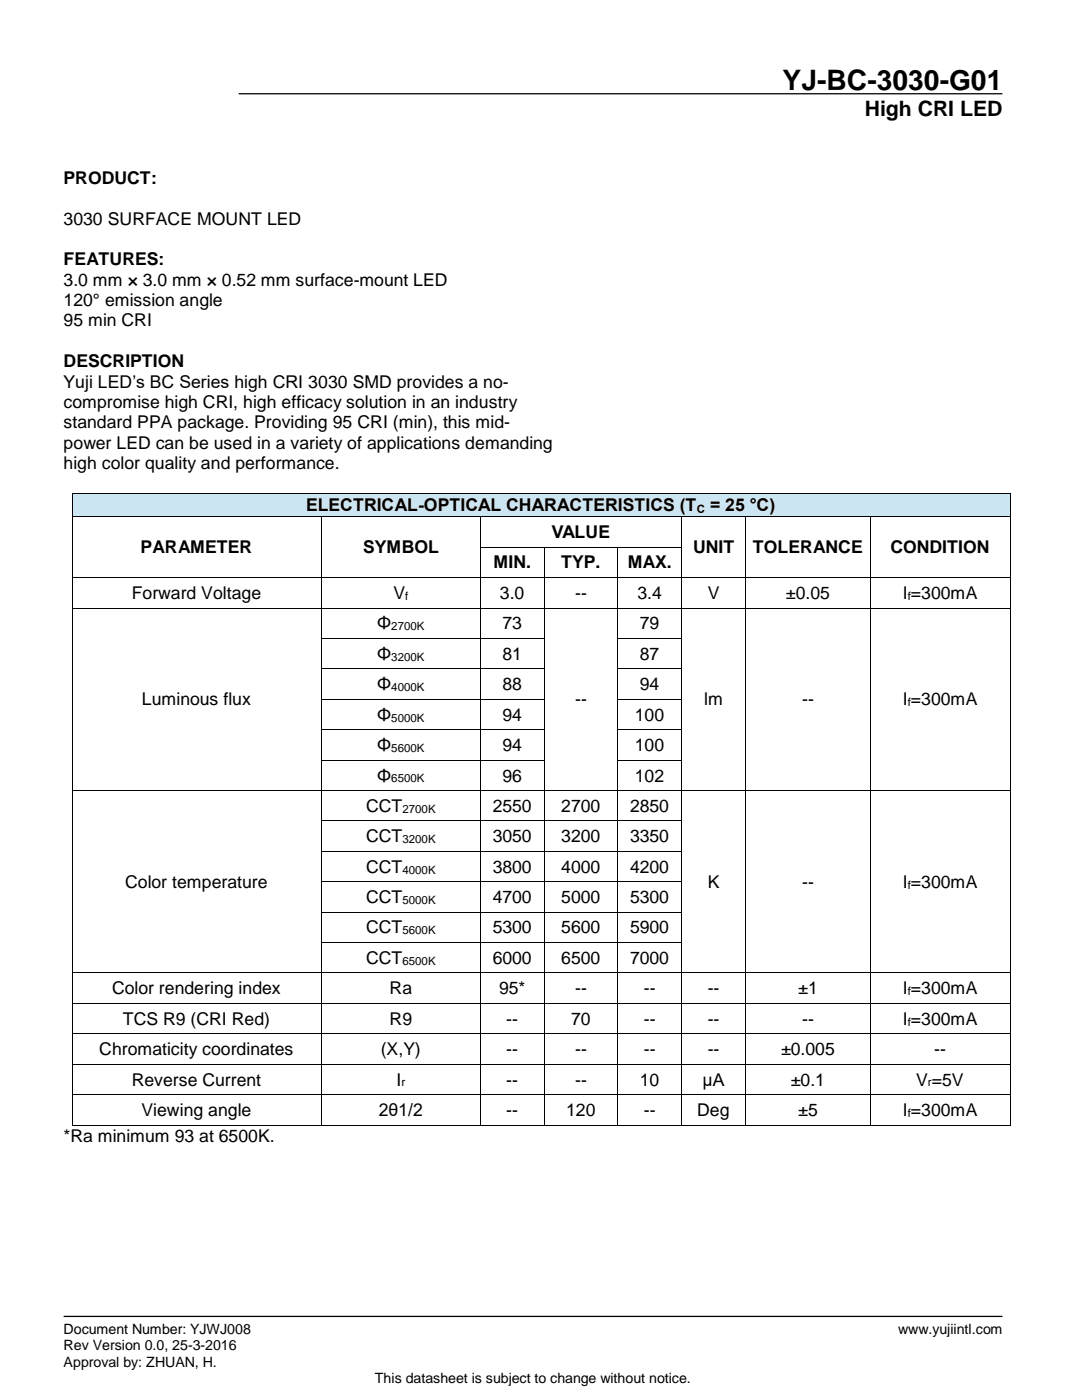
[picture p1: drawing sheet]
<svg xmlns="http://www.w3.org/2000/svg" width="216mm" height="279mm" viewBox="0 0 216 279" stroke-linecap="round" stroke-linejoin="round" font-family="sans-serif">
<defs><g id="words">
<text font-size="5.6" x="156.2" y="17.9">YJ-BC-3030-G01</text>
<text font-size="4.2" x="172.5" y="23.1">High CRI LED</text>
<g font-size="3.5">
<text x="12.7" y="36.8">PRODUCT:</text>
<text x="12.7" y="44.9">3030 SURFACE MOUNT LED</text>
<text x="12.7" y="53">FEATURES:</text>
<text x="12.7" y="57.1">3.0 mm × 3.0 mm ×0.52 mm surface-mount LED</text>
<text x="12.7" y="61.1">120° emission angle</text>
<text x="12.7" y="65.2">95 min CRI</text>
<text x="12.7" y="73.2">DESCRIPTION</text>
<text x="12.7" y="77.4">Yuji LED’s BC Series high CRI 3030 SMD provides a no-</text>
<text x="12.7" y="81.4">compromise high CRI, high efficacy solution in an industry</text>
<text x="12.7" y="85.5">standard PPA package. Providing 95 CRI (min), this mid-</text>
<text x="12.7" y="89.5">power LED can be used in a variety of applications demanding</text>
<text x="12.7" y="93.6">high color quality and performance.</text>
<text x="61.1" y="102">ELECTRICAL-OPTICAL CHARACTERISTICS (T</text>
<text x="141.7" y="102">= 25 °C)</text>
<text x="110.1" y="107.4">VALUE</text>
<text x="28" y="110.4">PARAMETER</text>
<text x="72.4" y="110.4">SYMBOL</text>
<text x="98.5" y="113.4">MIN.</text>
<text x="112" y="113.4">TYP.</text>
<text x="125.2" y="113.4">MAX.</text>
<text x="138.3" y="110.4">UNIT</text>
<text x="150.2" y="110.4">TOLERANCE</text>
<text x="177.7" y="110.4">CONDITION</text>
<text x="26.3" y="119.6">Forward Voltage</text>
<text x="78.5" y="119.6">V</text>
<text x="99.8" y="119.6">3.0</text>
<text x="114.7" y="119.6">--</text>
<text x="127.2" y="119.6">3.4</text>
<text x="141.2" y="119.6">V</text>
<text x="156.8" y="119.6">±0.05</text>
<text x="180.2" y="119.6">I =300mA</text>
<text x="75.3" y="125.6">Φ</text>
<text x="100.3" y="125.6">73</text>
<text x="127.7" y="125.6">79</text>
<text x="75.3" y="131.7">Φ</text>
<text x="100.3" y="131.7">81</text>
<text x="127.7" y="131.7">87</text>
<text x="75.3" y="137.8">Φ</text>
<text x="100.3" y="137.8">88</text>
<text x="127.7" y="137.8">94</text>
<text x="28.3" y="140.8">Luminous flux</text>
<text x="75.3" y="143.8">Φ</text>
<text x="100.3" y="143.8">94</text>
<text x="114.7" y="140.8">--</text>
<text x="126.7" y="143.8">100</text>
<text x="140.5" y="140.8">lm</text>
<text x="160.1" y="140.8">--</text>
<text x="180.2" y="140.8">I =300mA</text>
<text x="75.3" y="149.9">Φ</text>
<text x="100.3" y="149.9">94</text>
<text x="126.7" y="149.9">100</text>
<text x="75.3" y="156">Φ</text>
<text x="100.3" y="156">96</text>
<text x="126.7" y="156">102</text>
<text x="73" y="162">CCT</text>
<text x="98.3" y="162">2550</text>
<text x="112" y="162">2700</text>
<text x="125.7" y="162">2850</text>
<text x="73" y="168.1">CCT</text>
<text x="98.3" y="168.1">3050</text>
<text x="112" y="168.1">3200</text>
<text x="125.7" y="168.1">3350</text>
<text x="25" y="177.2">Color temperature</text>
<text x="73" y="174.2">CCT</text>
<text x="98.3" y="174.2">3800</text>
<text x="112" y="174.2">4000</text>
<text x="125.7" y="174.2">4200</text>
<text x="141.2" y="177.2">K</text>
<text x="160.1" y="177.2">--</text>
<text x="180.2" y="177.2">I =300mA</text>
<text x="73" y="180.2">CCT</text>
<text x="98.3" y="180.2">4700</text>
<text x="112" y="180.2">5000</text>
<text x="125.7" y="180.2">5300</text>
<text x="73" y="186.3">CCT</text>
<text x="98.3" y="186.3">5300</text>
<text x="112" y="186.3">5600</text>
<text x="125.7" y="186.3">5900</text>
<text x="73" y="192.4">CCT</text>
<text x="98.3" y="192.4">6000</text>
<text x="112" y="192.4">6500</text>
<text x="125.7" y="192.4">7000</text>
<text x="22.4" y="198.4">Color rendering index</text>
<text x="77.7" y="198.4">Ra</text>
<text x="99.6" y="198.4">95*</text>
<text x="114.7" y="198.4">--</text>
<text x="128.5" y="198.4">--</text>
<text x="141.2" y="198.4">--</text>
<text x="159.3" y="198.4">±1</text>
<text x="180.2" y="198.4">I =300mA</text>
<text x="24.5" y="204.5">TCS R9 (CRI Red)</text>
<text x="77.7" y="204.5">R9</text>
<text x="101" y="204.5">--</text>
<text x="113.9" y="204.5">70</text>
<text x="128.5" y="204.5">--</text>
<text x="141.2" y="204.5">--</text>
<text x="160.1" y="204.5">--</text>
<text x="180.2" y="204.5">I =300mA</text>
<text x="19.8" y="210.6">Chromaticity coordinates</text>
<text x="76" y="210.6">(X,Y)</text>
<text x="101" y="210.6">--</text>
<text x="114.7" y="210.6">--</text>
<text x="128.5" y="210.6">--</text>
<text x="141.2" y="210.6">--</text>
<text x="155.9" y="210.6">±0.005</text>
<text x="186.4" y="210.6">--</text>
<text x="26.3" y="216.7">Reverse Current</text>
<text x="79.1" y="216.7">I</text>
<text x="101" y="216.7">--</text>
<text x="114.7" y="216.7">--</text>
<text x="127.7" y="216.7">10</text>
<text x="140.2" y="216.7">μA</text>
<text x="157.8" y="216.7">±0.1</text>
<text x="182.8" y="216.7">V =5V</text>
<text x="12.7" y="227.9">*Ra minimum 93 at 6500K.</text>
<text x="28.2" y="222.7">Viewing angle</text>
<text x="75.6" y="222.7">2θ1/2</text>
<text x="101" y="222.7">--</text>
<text x="113" y="222.7">120</text>
<text x="128.5" y="222.7">--</text>
<text x="139.1" y="222.7">Deg</text>
<text x="159.3" y="222.7">±5</text>
<text x="180.2" y="222.7">I =300mA</text>
</g>
<g font-size="2.8">
<text x="12.7" y="266.3">Document Number: YJWJ008</text>
<text x="12.7" y="269.5">Rev Version 0.0, 25-3-2016</text>
<text x="179.2" y="266.3">www.yujiintl.com</text>
<text x="12.7" y="272.8">Approval by: ZHUAN, H.</text>
<text x="74.8" y="276">This datasheet is subject to change without notice.</text>
</g>
<g font-size="2.3">
<text x="139" y="102.3">C</text>
<text x="80.8" y="119.7">f</text>
<text x="181.1" y="119.7">f</text>
<text x="78.1" y="125.8">2700K</text>
<text x="78.1" y="131.8">3200K</text>
<text x="78.1" y="137.9">4000K</text>
<text x="78.1" y="144">5000K</text>
<text x="181.1" y="140.9">f</text>
<text x="78.1" y="150.1">5600K</text>
<text x="78.1" y="156.2">6500K</text>
<text x="80.3" y="162.2">2700K</text>
<text x="80.3" y="168.3">3200K</text>
<text x="80.3" y="174.4">4000K</text>
<text x="181.1" y="177.4">f</text>
<text x="80.3" y="180.4">5000K</text>
<text x="80.3" y="186.5">5600K</text>
<text x="80.3" y="192.6">6500K</text>
<text x="181.1" y="198.6">f</text>
<text x="181.1" y="204.7">f</text>
<text x="80.1" y="216.8">r</text>
<text x="185.2" y="216.8">r</text>
<text x="181.1" y="222.9">f</text>
</g>
</g></defs>
<path d="M47.6 18.7h152.4M12.7 262.7h187.3" fill="none" stroke="#000" stroke-width=".25"/>
<g fill="#cce5f3">
<path d="M14.5 98.5h187v4.6h-187z" fill-rule="evenodd"/>
<path d="M14.9 98.7h186.2v4.1h-186.2z" fill-rule="evenodd"/>
</g>
<g fill="#000">
<path d="M14.3 98.3h.2v.2h-.2z" fill-rule="evenodd"/>
<path d="M14.3 98.3h.2v.2h-.2z" fill-rule="evenodd"/>
<path d="M201.5 98.3h.2v.2h-.2z" fill-rule="evenodd"/>
<path d="M201.5 98.3h.2v.2h-.2z" fill-rule="evenodd"/>
<path d="M14.3 103.1h.2v.1h-.2z" fill-rule="evenodd"/>
<path d="M14.3 109.1h.2v.2h-.2z" fill-rule="evenodd"/>
<path d="M14.3 115.2h.2v.2h-.2z" fill-rule="evenodd"/>
<path d="M64 103.1h.2v.1h-.2z" fill-rule="evenodd"/>
<path d="M64 109.1h.2v.2h-.2z" fill-rule="evenodd"/>
<path d="M64 115.2h.2v.2h-.2z" fill-rule="evenodd"/>
<path d="M95.8 103.1h.1v.1h-.1z" fill-rule="evenodd"/>
<path d="M95.8 109.1h.1v.2h-.1z" fill-rule="evenodd"/>
<path d="M95.8 115.2h.1v.2h-.1z" fill-rule="evenodd"/>
<path d="M108.5 109.1h.1v.2h-.1z" fill-rule="evenodd"/>
<path d="M108.5 115.2h.1v.2h-.1z" fill-rule="evenodd"/>
<path d="M123.2 109.1h.1v.2h-.1z" fill-rule="evenodd"/>
<path d="M123.2 115.2h.1v.2h-.1z" fill-rule="evenodd"/>
<path d="M136 103.1h.1v.1h-.1z" fill-rule="evenodd"/>
<path d="M136 109.1h.1v.2h-.1z" fill-rule="evenodd"/>
<path d="M136 115.2h.1v.2h-.1z" fill-rule="evenodd"/>
<path d="M148.7 103.1h.2v.1h-.2z" fill-rule="evenodd"/>
<path d="M148.7 109.1h.2v.2h-.2z" fill-rule="evenodd"/>
<path d="M148.7 115.2h.2v.2h-.2z" fill-rule="evenodd"/>
<path d="M173.6 103.1h.2v.1h-.2z" fill-rule="evenodd"/>
<path d="M173.6 109.1h.2v.2h-.2z" fill-rule="evenodd"/>
<path d="M173.6 115.2h.2v.2h-.2z" fill-rule="evenodd"/>
<path d="M201.5 103.1h.2v.1h-.2z" fill-rule="evenodd"/>
<path d="M201.5 109.1h.2v.2h-.2z" fill-rule="evenodd"/>
<path d="M201.5 115.2h.2v.2h-.2z" fill-rule="evenodd"/>
</g>
<g fill="none" stroke="#000" stroke-width=".2">
<path d="M14.4 98.5v4.6M14.5 98.4h187M201.6 98.5v4.6M14.4 103.2v5.9M14.4 109.3v5.9M14.4 115.4v5.9M14.5 103.1h49.5M14.5 115.3h49.5M64.1 103.2v5.9M64.1 109.3v5.9M64.1 115.4v5.9M64.2 103.1h31.6"/>
<path d="M64.2 115.3h31.6M95.9 103.2v5.9M95.9 109.3v5.9M95.9 115.4v5.9M95.9 103.1h40.1M95.9 109.2h12.6M95.9 115.3h12.6M108.6 109.3v5.9M108.6 115.4v5.9M108.6 109.2h14.6M108.6 115.3h14.6M123.3 109.3v5.9"/>
<path d="M123.3 115.4v5.9M123.3 109.2h12.7M123.3 115.3h12.7M136 103.2v5.9M136 109.3v5.9M136 115.4v5.9M136.1 103.1h12.6M136.1 115.3h12.6M148.8 103.2v5.9M148.8 109.3v5.9M148.8 115.4v5.9M148.9 103.1h24.7"/>
<path d="M148.9 115.3h24.7M173.7 103.2v5.9M173.7 109.3v5.9M173.7 115.4v5.9M173.8 103.1h27.7M173.8 115.3h27.7M201.6 103.2v5.9M201.6 109.3v5.9M201.6 115.4v5.9"/>
</g>
<path d="M75.3 122.4h9.4v4h-9.4z" fill-rule="evenodd" fill="#fff"/>
<g fill="#000">
<path d="M14.3 121.3h.2v.1h-.2z" fill-rule="evenodd"/>
<path d="M64 121.3h.2v.1h-.2z" fill-rule="evenodd"/>
<path d="M95.8 121.3h.1v.1h-.1z" fill-rule="evenodd"/>
<path d="M108.5 121.3h.1v.1h-.1z" fill-rule="evenodd"/>
<path d="M123.2 121.3h.1v.1h-.1z" fill-rule="evenodd"/>
<path d="M136 121.3h.1v.1h-.1z" fill-rule="evenodd"/>
<path d="M148.7 121.3h.2v.1h-.2z" fill-rule="evenodd"/>
<path d="M173.6 121.3h.2v.1h-.2z" fill-rule="evenodd"/>
<path d="M201.5 121.3h.2v.1h-.2z" fill-rule="evenodd"/>
</g>
<g fill="none" stroke="#000" stroke-width=".2">
<path d="M14.4 121.4v5.9M14.5 121.3h49.5M64.1 121.4v5.9M64.2 121.3h31.6M95.9 121.4v5.9M95.9 121.3h12.6M108.6 121.4v5.9M108.6 121.3h14.6M123.3 121.4v5.9M123.3 121.3h12.7M136 121.4v5.9M136.1 121.3h12.6"/>
<path d="M148.8 121.4v5.9M148.9 121.3h24.7M173.7 121.4v5.9M173.8 121.3h27.7M201.6 121.4v5.9"/>
</g>
<path d="M75.3 128.4h9.4v4h-9.4z" fill-rule="evenodd" fill="#fff"/>
<g fill="#000">
<path d="M14.3 127.3h.2v.2h-.2z" fill-rule="evenodd"/>
<path d="M64 127.3h.2v.2h-.2z" fill-rule="evenodd"/>
<path d="M95.8 127.3h.1v.2h-.1z" fill-rule="evenodd"/>
<path d="M108.5 127.3h.1v.2h-.1z" fill-rule="evenodd"/>
<path d="M123.2 127.3h.1v.2h-.1z" fill-rule="evenodd"/>
<path d="M136 127.3h.1v.2h-.1z" fill-rule="evenodd"/>
<path d="M148.7 127.3h.2v.2h-.2z" fill-rule="evenodd"/>
<path d="M173.6 127.3h.2v.2h-.2z" fill-rule="evenodd"/>
<path d="M201.5 127.3h.2v.2h-.2z" fill-rule="evenodd"/>
</g>
<path d="M14.4 127.5v5.9M64.1 127.5v5.9M64.2 127.4h31.6M95.9 127.5v5.9M95.9 127.4h12.6M108.6 127.5v5.9M123.3 127.5v5.9M123.3 127.4h12.7M136 127.5v5.9M148.8 127.5v5.9M173.7 127.5v5.9M201.6 127.5v5.9" fill="none" stroke="#000" stroke-width=".2"/>
<path d="M75.3 134.5h9.4v4h-9.4z" fill-rule="evenodd" fill="#fff"/>
<g fill="#000">
<path d="M14.3 133.4h.2v.2h-.2z" fill-rule="evenodd"/>
<path d="M64 133.4h.2v.2h-.2z" fill-rule="evenodd"/>
<path d="M95.8 133.4h.1v.2h-.1z" fill-rule="evenodd"/>
<path d="M108.5 133.4h.1v.2h-.1z" fill-rule="evenodd"/>
<path d="M123.2 133.4h.1v.2h-.1z" fill-rule="evenodd"/>
<path d="M136 133.4h.1v.2h-.1z" fill-rule="evenodd"/>
<path d="M148.7 133.4h.2v.2h-.2z" fill-rule="evenodd"/>
<path d="M173.6 133.4h.2v.2h-.2z" fill-rule="evenodd"/>
<path d="M201.5 133.4h.2v.2h-.2z" fill-rule="evenodd"/>
</g>
<path d="M14.4 133.6v5.9M64.1 133.6v5.9M64.2 133.5h31.6M95.9 133.6v5.9M95.9 133.5h12.6M108.6 133.6v5.9M123.3 133.6v5.9M123.3 133.5h12.7M136 133.6v5.9M148.8 133.6v5.9M173.7 133.6v5.9M201.6 133.6v5.9" fill="none" stroke="#000" stroke-width=".2"/>
<path d="M75.3 140.6h9.4v4h-9.4z" fill-rule="evenodd" fill="#fff"/>
<g fill="#000">
<path d="M14.3 139.5h.2v.1h-.2z" fill-rule="evenodd"/>
<path d="M64 139.5h.2v.1h-.2z" fill-rule="evenodd"/>
<path d="M95.8 139.5h.1v.1h-.1z" fill-rule="evenodd"/>
<path d="M108.5 139.5h.1v.1h-.1z" fill-rule="evenodd"/>
<path d="M123.2 139.5h.1v.1h-.1z" fill-rule="evenodd"/>
<path d="M136 139.5h.1v.1h-.1z" fill-rule="evenodd"/>
<path d="M148.7 139.5h.2v.1h-.2z" fill-rule="evenodd"/>
<path d="M173.6 139.5h.2v.1h-.2z" fill-rule="evenodd"/>
<path d="M201.5 139.5h.2v.1h-.2z" fill-rule="evenodd"/>
</g>
<path d="M14.4 139.6v5.9M64.1 139.6v5.9M64.2 139.5h31.6M95.9 139.6v5.9M95.9 139.5h12.6M108.6 139.6v5.9M123.3 139.6v5.9M123.3 139.5h12.7M136 139.6v5.9M148.8 139.6v5.9M173.7 139.6v5.9M201.6 139.6v5.9" fill="none" stroke="#000" stroke-width=".2"/>
<path d="M75.3 146.6h9.4v4h-9.4z" fill-rule="evenodd" fill="#fff"/>
<g fill="#000">
<path d="M14.3 145.5h.2v.2h-.2z" fill-rule="evenodd"/>
<path d="M64 145.5h.2v.2h-.2z" fill-rule="evenodd"/>
<path d="M95.8 145.5h.1v.2h-.1z" fill-rule="evenodd"/>
<path d="M108.5 145.5h.1v.2h-.1z" fill-rule="evenodd"/>
<path d="M123.2 145.5h.1v.2h-.1z" fill-rule="evenodd"/>
<path d="M136 145.5h.1v.2h-.1z" fill-rule="evenodd"/>
<path d="M148.7 145.5h.2v.2h-.2z" fill-rule="evenodd"/>
<path d="M173.6 145.5h.2v.2h-.2z" fill-rule="evenodd"/>
<path d="M201.5 145.5h.2v.2h-.2z" fill-rule="evenodd"/>
</g>
<path d="M14.4 145.7v5.9M64.1 145.7v5.9M64.2 145.6h31.6M95.9 145.7v5.9M95.9 145.6h12.6M108.6 145.7v5.9M123.3 145.7v5.9M123.3 145.6h12.7M136 145.7v5.9M148.8 145.7v5.9M173.7 145.7v5.9M201.6 145.7v5.9" fill="none" stroke="#000" stroke-width=".2"/>
<path d="M75.3 152.7h9.4v4h-9.4z" fill-rule="evenodd" fill="#fff"/>
<g fill="#000">
<path d="M14.3 151.6h.2v.2h-.2z" fill-rule="evenodd"/>
<path d="M14.3 157.7h.2v.1h-.2z" fill-rule="evenodd"/>
<path d="M64 151.6h.2v.2h-.2z" fill-rule="evenodd"/>
<path d="M64 157.7h.2v.1h-.2z" fill-rule="evenodd"/>
<path d="M95.8 151.6h.1v.2h-.1z" fill-rule="evenodd"/>
<path d="M95.8 157.7h.1v.1h-.1z" fill-rule="evenodd"/>
<path d="M108.5 151.6h.1v.2h-.1z" fill-rule="evenodd"/>
<path d="M108.5 157.7h.1v.1h-.1z" fill-rule="evenodd"/>
<path d="M123.2 151.6h.1v.2h-.1z" fill-rule="evenodd"/>
<path d="M123.2 157.7h.1v.1h-.1z" fill-rule="evenodd"/>
<path d="M136 151.6h.1v.2h-.1z" fill-rule="evenodd"/>
<path d="M136 157.7h.1v.1h-.1z" fill-rule="evenodd"/>
<path d="M148.7 151.6h.2v.2h-.2z" fill-rule="evenodd"/>
<path d="M148.7 157.7h.2v.1h-.2z" fill-rule="evenodd"/>
<path d="M173.6 151.6h.2v.2h-.2z" fill-rule="evenodd"/>
<path d="M173.6 157.7h.2v.1h-.2z" fill-rule="evenodd"/>
<path d="M201.5 151.6h.2v.2h-.2z" fill-rule="evenodd"/>
<path d="M201.5 157.7h.2v.1h-.2z" fill-rule="evenodd"/>
<path d="M14.3 163.7h.2v.2h-.2z" fill-rule="evenodd"/>
<path d="M14.3 169.8h.2v.2h-.2z" fill-rule="evenodd"/>
<path d="M14.3 175.9h.2v.1h-.2z" fill-rule="evenodd"/>
<path d="M64 163.7h.2v.2h-.2z" fill-rule="evenodd"/>
<path d="M64 169.8h.2v.2h-.2z" fill-rule="evenodd"/>
<path d="M64 175.9h.2v.1h-.2z" fill-rule="evenodd"/>
<path d="M95.8 163.7h.1v.2h-.1z" fill-rule="evenodd"/>
<path d="M95.8 169.8h.1v.2h-.1z" fill-rule="evenodd"/>
<path d="M95.8 175.9h.1v.1h-.1z" fill-rule="evenodd"/>
<path d="M108.5 163.7h.1v.2h-.1z" fill-rule="evenodd"/>
<path d="M108.5 169.8h.1v.2h-.1z" fill-rule="evenodd"/>
<path d="M108.5 175.9h.1v.1h-.1z" fill-rule="evenodd"/>
<path d="M123.2 163.7h.1v.2h-.1z" fill-rule="evenodd"/>
<path d="M123.2 169.8h.1v.2h-.1z" fill-rule="evenodd"/>
<path d="M123.2 175.9h.1v.1h-.1z" fill-rule="evenodd"/>
<path d="M136 163.7h.1v.2h-.1z" fill-rule="evenodd"/>
<path d="M136 169.8h.1v.2h-.1z" fill-rule="evenodd"/>
<path d="M136 175.9h.1v.1h-.1z" fill-rule="evenodd"/>
<path d="M148.7 163.7h.2v.2h-.2z" fill-rule="evenodd"/>
<path d="M148.7 169.8h.2v.2h-.2z" fill-rule="evenodd"/>
<path d="M148.7 175.9h.2v.1h-.2z" fill-rule="evenodd"/>
<path d="M173.6 163.7h.2v.2h-.2z" fill-rule="evenodd"/>
<path d="M173.6 169.8h.2v.2h-.2z" fill-rule="evenodd"/>
<path d="M173.6 175.9h.2v.1h-.2z" fill-rule="evenodd"/>
<path d="M201.5 163.7h.2v.2h-.2z" fill-rule="evenodd"/>
<path d="M201.5 169.8h.2v.2h-.2z" fill-rule="evenodd"/>
<path d="M201.5 175.9h.2v.1h-.2z" fill-rule="evenodd"/>
<path d="M14.3 181.9h.2v.2h-.2z" fill-rule="evenodd"/>
<path d="M14.3 188h.2v.2h-.2z" fill-rule="evenodd"/>
<path d="M14.3 194.1h.2v.2h-.2z" fill-rule="evenodd"/>
<path d="M64 181.9h.2v.2h-.2z" fill-rule="evenodd"/>
<path d="M64 188h.2v.2h-.2z" fill-rule="evenodd"/>
<path d="M64 194.1h.2v.2h-.2z" fill-rule="evenodd"/>
<path d="M95.8 181.9h.1v.2h-.1z" fill-rule="evenodd"/>
<path d="M95.8 188h.1v.2h-.1z" fill-rule="evenodd"/>
<path d="M95.8 194.1h.1v.2h-.1z" fill-rule="evenodd"/>
<path d="M108.5 181.9h.1v.2h-.1z" fill-rule="evenodd"/>
<path d="M108.5 188h.1v.2h-.1z" fill-rule="evenodd"/>
<path d="M108.5 194.1h.1v.2h-.1z" fill-rule="evenodd"/>
<path d="M123.2 181.9h.1v.2h-.1z" fill-rule="evenodd"/>
<path d="M123.2 188h.1v.2h-.1z" fill-rule="evenodd"/>
<path d="M123.2 194.1h.1v.2h-.1z" fill-rule="evenodd"/>
<path d="M136 181.9h.1v.2h-.1z" fill-rule="evenodd"/>
<path d="M136 188h.1v.2h-.1z" fill-rule="evenodd"/>
<path d="M136 194.1h.1v.2h-.1z" fill-rule="evenodd"/>
<path d="M148.7 181.9h.2v.2h-.2z" fill-rule="evenodd"/>
<path d="M148.7 188h.2v.2h-.2z" fill-rule="evenodd"/>
<path d="M148.7 194.1h.2v.2h-.2z" fill-rule="evenodd"/>
<path d="M173.6 181.9h.2v.2h-.2z" fill-rule="evenodd"/>
<path d="M173.6 188h.2v.2h-.2z" fill-rule="evenodd"/>
<path d="M173.6 194.1h.2v.2h-.2z" fill-rule="evenodd"/>
<path d="M201.5 181.9h.2v.2h-.2z" fill-rule="evenodd"/>
<path d="M201.5 188h.2v.2h-.2z" fill-rule="evenodd"/>
<path d="M201.5 194.1h.2v.2h-.2z" fill-rule="evenodd"/>
<path d="M14.3 200.1h.2v.2h-.2z" fill-rule="evenodd"/>
<path d="M14.3 206.2h.2v.2h-.2z" fill-rule="evenodd"/>
<path d="M14.3 212.3h.2v.2h-.2z" fill-rule="evenodd"/>
<path d="M14.3 218.3h.2v.2h-.2z" fill-rule="evenodd"/>
<path d="M64 200.1h.2v.2h-.2z" fill-rule="evenodd"/>
<path d="M64 206.2h.2v.2h-.2z" fill-rule="evenodd"/>
<path d="M64 212.3h.2v.2h-.2z" fill-rule="evenodd"/>
<path d="M64 218.3h.2v.2h-.2z" fill-rule="evenodd"/>
<path d="M95.8 200.1h.1v.2h-.1z" fill-rule="evenodd"/>
<path d="M95.8 206.2h.1v.2h-.1z" fill-rule="evenodd"/>
<path d="M95.8 212.3h.1v.2h-.1z" fill-rule="evenodd"/>
<path d="M95.8 218.3h.1v.2h-.1z" fill-rule="evenodd"/>
<path d="M108.5 200.1h.1v.2h-.1z" fill-rule="evenodd"/>
<path d="M108.5 206.2h.1v.2h-.1z" fill-rule="evenodd"/>
<path d="M108.5 212.3h.1v.2h-.1z" fill-rule="evenodd"/>
<path d="M108.5 218.3h.1v.2h-.1z" fill-rule="evenodd"/>
<path d="M123.2 200.1h.1v.2h-.1z" fill-rule="evenodd"/>
<path d="M123.2 206.2h.1v.2h-.1z" fill-rule="evenodd"/>
<path d="M123.2 212.3h.1v.2h-.1z" fill-rule="evenodd"/>
<path d="M123.2 218.3h.1v.2h-.1z" fill-rule="evenodd"/>
<path d="M136 200.1h.1v.2h-.1z" fill-rule="evenodd"/>
<path d="M136 206.2h.1v.2h-.1z" fill-rule="evenodd"/>
<path d="M136 212.3h.1v.2h-.1z" fill-rule="evenodd"/>
<path d="M136 218.3h.1v.2h-.1z" fill-rule="evenodd"/>
<path d="M148.7 200.1h.2v.2h-.2z" fill-rule="evenodd"/>
<path d="M148.7 206.2h.2v.2h-.2z" fill-rule="evenodd"/>
<path d="M148.7 212.3h.2v.2h-.2z" fill-rule="evenodd"/>
<path d="M148.7 218.3h.2v.2h-.2z" fill-rule="evenodd"/>
<path d="M173.6 200.1h.2v.2h-.2z" fill-rule="evenodd"/>
<path d="M173.6 206.2h.2v.2h-.2z" fill-rule="evenodd"/>
<path d="M173.6 212.3h.2v.2h-.2z" fill-rule="evenodd"/>
<path d="M173.6 218.3h.2v.2h-.2z" fill-rule="evenodd"/>
<path d="M201.5 200.1h.2v.2h-.2z" fill-rule="evenodd"/>
<path d="M201.5 206.2h.2v.2h-.2z" fill-rule="evenodd"/>
<path d="M201.5 212.3h.2v.2h-.2z" fill-rule="evenodd"/>
<path d="M201.5 218.3h.2v.2h-.2z" fill-rule="evenodd"/>
<path d="M14.3 224.4h.2v.2h-.2z" fill-rule="evenodd"/>
<path d="M14.3 224.4h.2v.2h-.2z" fill-rule="evenodd"/>
<path d="M64 224.4h.2v.2h-.2z" fill-rule="evenodd"/>
<path d="M95.8 224.4h.1v.2h-.1z" fill-rule="evenodd"/>
<path d="M108.5 224.4h.1v.2h-.1z" fill-rule="evenodd"/>
<path d="M123.2 224.4h.1v.2h-.1z" fill-rule="evenodd"/>
<path d="M136 224.4h.1v.2h-.1z" fill-rule="evenodd"/>
<path d="M148.7 224.4h.2v.2h-.2z" fill-rule="evenodd"/>
<path d="M173.6 224.4h.2v.2h-.2z" fill-rule="evenodd"/>
<path d="M201.5 224.4h.2v.2h-.2z" fill-rule="evenodd"/>
<path d="M201.5 224.4h.2v.2h-.2z" fill-rule="evenodd"/>
</g>
<g fill="none" stroke="#000" stroke-width=".2">
<path d="M14.4 151.8v5.9M14.4 157.8v5.9M14.5 157.8h49.5M64.1 151.8v5.9M64.1 157.8v5.9M64.2 151.7h31.6M64.2 157.8h31.6M95.9 151.8v5.9M95.9 157.8v5.9M95.9 151.7h12.6M95.9 157.8h12.6M108.6 151.8v5.9"/>
<path d="M108.6 157.8v5.9M108.6 157.8h14.6M123.3 151.8v5.9M123.3 157.8v5.9M123.3 151.7h12.7M123.3 157.8h12.7M136 151.8v5.9M136 157.8v5.9M136.1 157.8h12.6M148.8 151.8v5.9M148.8 157.8v5.9M148.9 157.8h24.7"/>
<path d="M173.7 151.8v5.9M173.7 157.8v5.9M173.8 157.8h27.7M201.6 151.8v5.9M201.6 157.8v5.9M14.4 163.9v5.9M14.4 170v5.9M14.4 176v5.9M64.1 163.9v5.9M64.1 170v5.9M64.1 176v5.9M64.2 163.8h31.6"/>
<path d="M64.2 169.9h31.6M64.2 176h31.6M95.9 163.9v5.9M95.9 170v5.9M95.9 176v5.9M95.9 163.8h12.6M95.9 169.9h12.6M95.9 176h12.6M108.6 163.9v5.9M108.6 170v5.9M108.6 176v5.9M108.6 163.8h14.6"/>
<path d="M108.6 169.9h14.6M108.6 176h14.6M123.3 163.9v5.9M123.3 170v5.9M123.3 176v5.9M123.3 163.8h12.7M123.3 169.9h12.7M123.3 176h12.7M136 163.9v5.9M136 170v5.9M136 176v5.9M148.8 163.9v5.9"/>
<path d="M148.8 170v5.9M148.8 176v5.9M173.7 163.9v5.9M173.7 170v5.9M173.7 176v5.9M201.6 163.9v5.9M201.6 170v5.9M201.6 176v5.9M14.4 182.1v5.9M14.4 188.2v5.9M14.4 194.3v5.8M14.5 194.2h49.5"/>
<path d="M64.1 182.1v5.9M64.1 188.2v5.9M64.1 194.3v5.8M64.2 182h31.6M64.2 188.1h31.6M64.2 194.2h31.6M95.9 182.1v5.9M95.9 188.2v5.9M95.9 194.3v5.8M95.9 182h12.6M95.9 188.1h12.6M95.9 194.2h12.6"/>
<path d="M108.6 182.1v5.9M108.6 188.2v5.9M108.6 194.3v5.8M108.6 182h14.6M108.6 188.1h14.6M108.6 194.2h14.6M123.3 182.1v5.9M123.3 188.2v5.9M123.3 194.3v5.8M123.3 182h12.7M123.3 188.1h12.7M123.3 194.2h12.7"/>
<path d="M136 182.1v5.9M136 188.2v5.9M136 194.3v5.8M136.1 194.2h12.6M148.8 182.1v5.9M148.8 188.2v5.9M148.8 194.3v5.8M148.9 194.2h24.7M173.7 182.1v5.9M173.7 188.2v5.9M173.7 194.3v5.8M173.8 194.2h27.7"/>
<path d="M201.6 182.1v5.9M201.6 188.2v5.9M201.6 194.3v5.8M14.4 200.3v5.9M14.4 206.4v5.9M14.4 212.5v5.8M14.4 218.5v5.9M14.5 200.2h49.5M14.5 206.3h49.5M14.5 212.4h49.5M14.5 218.4h49.5M64.1 200.3v5.9"/>
<path d="M64.1 206.4v5.9M64.1 212.5v5.8M64.1 218.5v5.9M64.2 200.2h31.6M64.2 206.3h31.6M64.2 212.4h31.6M64.2 218.4h31.6M95.9 200.3v5.9M95.9 206.4v5.9M95.9 212.5v5.8M95.9 218.5v5.9M95.9 200.2h12.6"/>
<path d="M95.9 206.3h12.6M95.9 212.4h12.6M95.9 218.4h12.6M108.6 200.3v5.9M108.6 206.4v5.9M108.6 212.5v5.8M108.6 218.5v5.9M108.6 200.2h14.6M108.6 206.3h14.6M108.6 212.4h14.6M108.6 218.4h14.6M123.3 200.3v5.9"/>
<path d="M123.3 206.4v5.9M123.3 212.5v5.8M123.3 218.5v5.9M123.3 200.2h12.7M123.3 206.3h12.7M123.3 212.4h12.7M123.3 218.4h12.7M136 200.3v5.9M136 206.4v5.9M136 212.5v5.8M136 218.5v5.9M136.1 200.2h12.6"/>
<path d="M136.1 206.3h12.6M136.1 212.4h12.6M136.1 218.4h12.6M148.8 200.3v5.9M148.8 206.4v5.9M148.8 212.5v5.8M148.8 218.5v5.9M148.9 200.2h24.7M148.9 206.3h24.7M148.9 212.4h24.7M148.9 218.4h24.7M173.7 200.3v5.9"/>
<path d="M173.7 206.4v5.9M173.7 212.5v5.8M173.7 218.5v5.9M173.8 200.2h27.7M173.8 206.3h27.7M173.8 212.4h27.7M173.8 218.4h27.7M201.6 200.3v5.9M201.6 206.4v5.9M201.6 212.5v5.8M201.6 218.5v5.9M14.5 224.5h49.5"/>
<path d="M64.2 224.5h31.6M95.9 224.5h12.6M108.6 224.5h14.6M123.3 224.5h12.7M136.1 224.5h12.6M148.9 224.5h24.7M173.8 224.5h27.7"/>
</g>
<use href="#words"/>
</svg>
